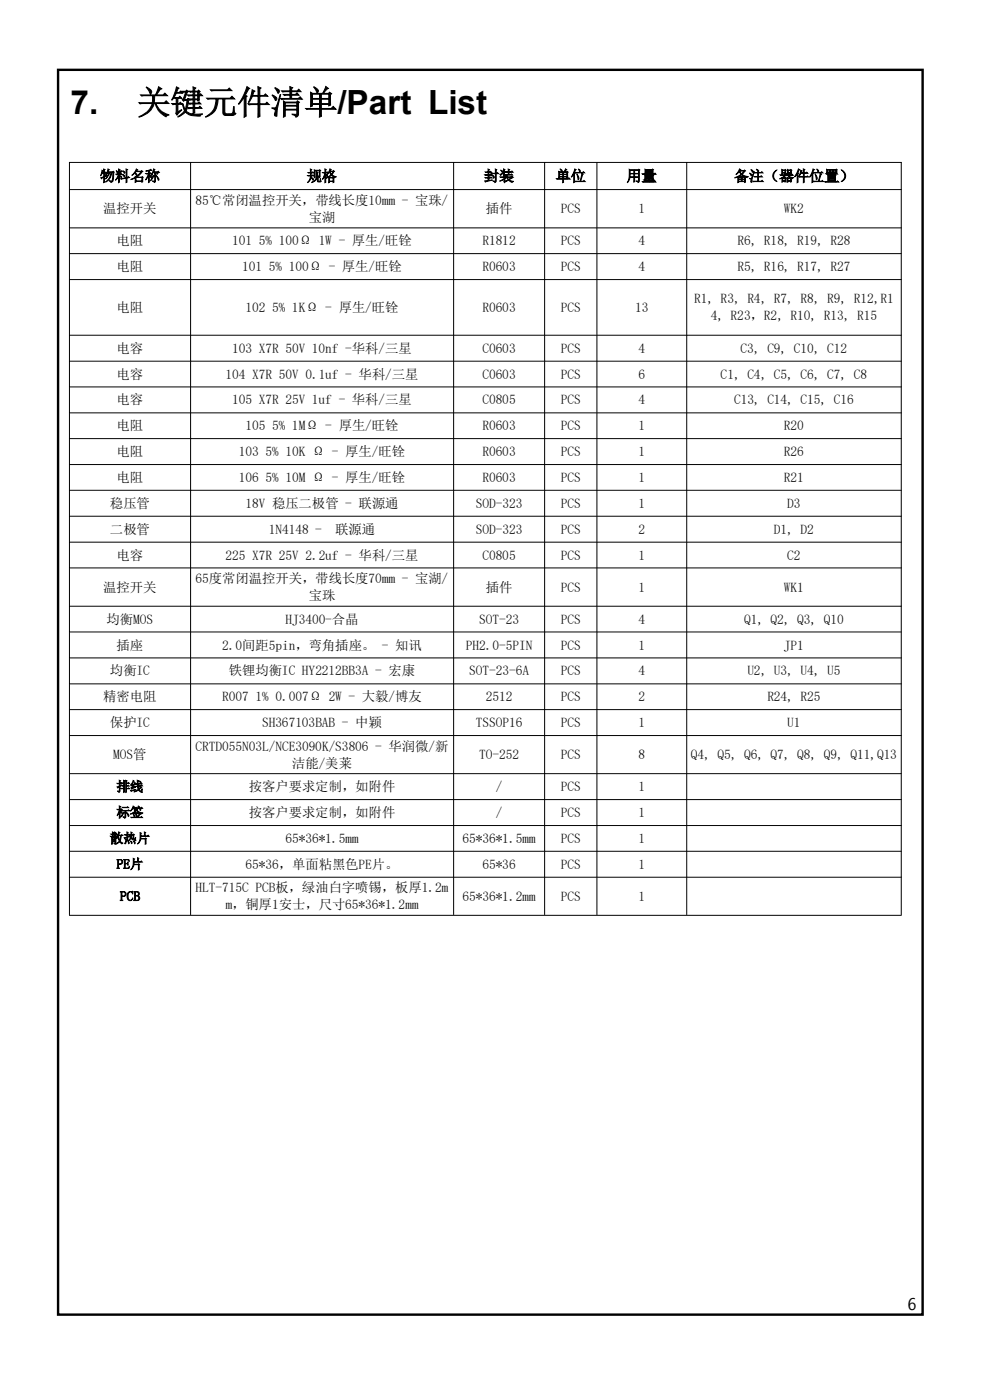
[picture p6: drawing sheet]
<svg xmlns="http://www.w3.org/2000/svg" width="210mm" height="297mm" viewBox="0 0 210 297" stroke-linecap="round" stroke-linejoin="round" font-family="sans-serif">
<defs><g id="words">
<g font-size="7.1">
<text x="15" y="24.2">7.</text>
<text x="29.1" y="24.2">关键元件清单/Part List</text>
</g>
<text font-size="3.5" x="192.5" y="277.9">6</text>
<g font-size="3.2">
<text x="21.2" y="38.4">物料名称</text>
<text x="65.1" y="38.4">规格</text>
<text x="102.7" y="38.4">封装</text>
<text x="117.9" y="38.4">单位</text>
<text x="132.9" y="38.4">用量</text>
<text x="155.7" y="38.4">备注（器件位置）</text>
</g>
<g font-size="2.8">
<text x="21.9" y="45.2">温控开关</text>
<text x="41.5" y="43.4">85℃常闭温控开关，带线长度10mm - 宝珠/</text>
<text x="65.5" y="47">宝湖</text>
<text x="103" y="45.2">插件</text>
<text x="119" y="45.2">PCS</text>
<text x="135.4" y="45.2">1</text>
<text x="166.3" y="45.2">WK2</text>
<text x="24.7" y="52">电阻</text>
<text x="49.2" y="52">101</text>
<text x="54.9" y="52">5% 100Ω 1W - 厚生/旺铨</text>
<text x="102.3" y="52">R1812</text>
<text x="119" y="52">PCS</text>
<text x="135.4" y="52">4</text>
<text x="156.4" y="52">R6, R18, R19, R28</text>
<text x="24.7" y="57.5">电阻</text>
<text x="51.4" y="57.5">101</text>
<text x="57" y="57.5">5% 100Ω - 厚生/旺铨</text>
<text x="102.3" y="57.5">R0603</text>
<text x="119" y="57.5">PCS</text>
<text x="135.4" y="57.5">4</text>
<text x="156.4" y="57.5">R5, R16, R17, R27</text>
<text x="147.2" y="64.3">R1, R3, R4, R7, R8, R9, R12,R1</text>
<text x="24.7" y="66.2">电阻</text>
<text x="52.1" y="66.2">102</text>
<text x="57.7" y="66.2">5% 1KΩ - 厚生/旺铨</text>
<text x="102.3" y="66.2">R0603</text>
<text x="119" y="66.2">PCS</text>
<text x="134.7" y="66.2">13</text>
<text x="150.7" y="68">4, R23，R2, R10, R13, R15</text>
<text x="24.7" y="74.8">电容</text>
<text x="49.2" y="74.8">103 X7R 50V 10nf -华科/三星</text>
<text x="102.3" y="74.8">C0603</text>
<text x="119" y="74.8">PCS</text>
<text x="135.4" y="74.8">4</text>
<text x="157.1" y="74.8">C3, C9, C10, C12</text>
<text x="24.7" y="80.3">电容</text>
<text x="47.8" y="80.3">104 X7R 50V 0.1uf - 华科/三星</text>
<text x="102.3" y="80.3">C0603</text>
<text x="119" y="80.3">PCS</text>
<text x="135.4" y="80.3">6</text>
<text x="152.9" y="80.3">C1, C4, C5, C6, C7, C8</text>
<text x="24.7" y="85.8">电容</text>
<text x="49.2" y="85.8">105 X7R 25V 1uf - 华科/三星</text>
<text x="102.3" y="85.8">C0805</text>
<text x="119" y="85.8">PCS</text>
<text x="135.4" y="85.8">4</text>
<text x="155.7" y="85.8">C13, C14, C15, C16</text>
<text x="24.7" y="91.3">电阻</text>
<text x="52.1" y="91.3">105</text>
<text x="57.7" y="91.3">5% 1MΩ - 厚生/旺铨</text>
<text x="102.3" y="91.3">R0603</text>
<text x="119" y="91.3">PCS</text>
<text x="135.4" y="91.3">1</text>
<text x="166.3" y="91.3">R20</text>
<text x="24.7" y="96.7">电阻</text>
<text x="50.7" y="96.7">103</text>
<text x="56.3" y="96.7">5% 10K Ω - 厚生/旺铨</text>
<text x="102.3" y="96.7">R0603</text>
<text x="119" y="96.7">PCS</text>
<text x="135.4" y="96.7">1</text>
<text x="166.3" y="96.7">R26</text>
<text x="23.3" y="107.7">稳压管</text>
<text x="24.7" y="102.2">电阻</text>
<text x="50.7" y="102.2">106</text>
<text x="52.1" y="107.7">18V 稳压二极管 - 联源通</text>
<text x="56.3" y="102.2">5% 10M Ω - 厚生/旺铨</text>
<text x="100.9" y="107.7">SOD-323</text>
<text x="102.3" y="102.2">R0603</text>
<text x="119" y="102.2">PCS</text>
<text x="119" y="107.7">PCS</text>
<text x="135.4" y="102.2">1</text>
<text x="135.4" y="107.7">1</text>
<text x="166.3" y="102.2">R21</text>
<text x="167" y="107.7">D3</text>
<text x="23.3" y="113.2">二极管</text>
<text x="57" y="113.2">1N4148 -</text>
<text x="71.1" y="113.2">联源通</text>
<text x="100.9" y="113.2">SOD-323</text>
<text x="119" y="113.2">PCS</text>
<text x="135.4" y="113.2">2</text>
<text x="164.2" y="113.2">D1, D2</text>
<text x="24.7" y="118.7">电容</text>
<text x="47.8" y="118.7">225 X7R 25V 2.2uf - 华科/三星</text>
<text x="102.3" y="118.7">C0805</text>
<text x="119" y="118.7">PCS</text>
<text x="135.4" y="118.7">1</text>
<text x="167" y="118.7">C2</text>
<text x="21.9" y="125.5">温控开关</text>
<text x="41.5" y="123.7">65度常闭温控开关，带线长度70mm - 宝湖/</text>
<text x="103" y="125.5">插件</text>
<text x="119" y="125.5">PCS</text>
<text x="135.4" y="125.5">1</text>
<text x="166.3" y="125.5">WK1</text>
<text x="65.5" y="127.3">宝珠</text>
<text x="22.6" y="132.3">均衡MOS</text>
<text x="24.7" y="137.8">插座</text>
<text x="47.1" y="137.8">2.0间距5pin，弯角插座。 - 知讯</text>
<text x="60.5" y="132.3">HJ3400-合晶</text>
<text x="98.8" y="137.8">PH2.0-5PIN</text>
<text x="101.6" y="132.3">SOT-23</text>
<text x="119" y="132.3">PCS</text>
<text x="119" y="137.8">PCS</text>
<text x="135.4" y="132.3">4</text>
<text x="135.4" y="137.8">1</text>
<text x="157.8" y="132.3">Q1, Q2, Q3, Q10</text>
<text x="166.3" y="137.8">JP1</text>
<text x="23.3" y="143.3">均衡IC</text>
<text x="48.6" y="143.3">铁锂均衡IC HY2212BB3A - 宏康</text>
<text x="99.5" y="143.3">SOT-23-6A</text>
<text x="119" y="143.3">PCS</text>
<text x="135.4" y="143.3">4</text>
<text x="158.5" y="143.3">U2, U3, U4, U5</text>
<text x="21.9" y="148.8">精密电阻</text>
<text x="47.1" y="148.8">R007</text>
<text x="54.2" y="148.8">1% 0.007Ω 2W - 大毅/博友</text>
<text x="103" y="148.8">2512</text>
<text x="119" y="148.8">PCS</text>
<text x="135.4" y="148.8">2</text>
<text x="162.8" y="148.8">R24, R25</text>
<text x="23.3" y="154.2">保护IC</text>
<text x="55.6" y="154.2">SH367103BAB - 中颖</text>
<text x="100.9" y="154.2">TSSOP16</text>
<text x="119" y="154.2">PCS</text>
<text x="135.4" y="154.2">1</text>
<text x="167" y="154.2">U1</text>
<text x="24" y="161">MOS管</text>
<text x="41.5" y="159.2">CRTD055N03L/NCE3090K/S3806 - 华润微/新</text>
<text x="101.6" y="161">TO-252</text>
<text x="119" y="161">PCS</text>
<text x="135.4" y="161">8</text>
<text x="146.5" y="161">Q4, Q5, Q6, Q7, Q8, Q9, Q11,Q13</text>
<text x="24.7" y="167.9">排线</text>
<text x="52.8" y="167.9">按客户要求定制，如附件</text>
<text x="61.9" y="162.9">洁能/美莱</text>
<text x="105.2" y="167.9">/</text>
<text x="119" y="167.9">PCS</text>
<text x="135.4" y="167.9">1</text>
<text x="24.7" y="173.3">标签</text>
<text x="52.8" y="173.3">按客户要求定制，如附件</text>
<text x="105.2" y="173.3">/</text>
<text x="119" y="173.3">PCS</text>
<text x="135.4" y="173.3">1</text>
<text x="23.3" y="178.8">散热片</text>
<text x="60.5" y="178.8">65*36*1.5mm</text>
<text x="98.1" y="178.8">65*36*1.5mm</text>
<text x="119" y="178.8">PCS</text>
<text x="135.4" y="178.8">1</text>
<text x="24.7" y="184.3">PE片</text>
<text x="52.1" y="184.3">65*36，单面粘黑色PE片。</text>
<text x="102.3" y="184.3">65*36</text>
<text x="119" y="184.3">PCS</text>
<text x="135.4" y="184.3">1</text>
<text x="25.4" y="191.1">PCB</text>
<text x="41.5" y="189.3">HLT-715C PCB板，绿油白字喷锡，板厚1.2m</text>
<text x="98.1" y="191.1">65*36*1.2mm</text>
<text x="119" y="191.1">PCS</text>
<text x="135.4" y="191.1">1</text>
<text x="47.8" y="192.9">m，铜厚1安士，尺寸65*36*1.2mm</text>
</g>
</g></defs>
<g fill="none" stroke="#000" stroke-width=".21">
<path d="M14.6 34.5h176.7M14.7 34.4v159.7M40.4 34.4v159.7M96.2 34.4v159.7M115.5 34.4v159.7M126.6 34.4v159.7M145.7 34.4v159.7M191.2 34.4v159.7M14.6 40.2h176.7M14.6 48.3h176.7M14.6 53.8h176.7M14.6 59.3h176.7"/>
<path d="M14.6 71.1h176.7M14.6 76.6h176.7M14.6 82.1h176.7M14.6 87.6h176.7M14.6 93h176.7M14.6 98.6h176.7M14.6 104h176.7M14.6 109.5h176.7M14.6 115h176.7M14.6 120.5h176.7M14.6 128.6h176.7M14.6 134.1h176.7"/>
<path d="M14.6 139.6h176.7M14.6 145.1h176.7M14.6 150.5h176.7M14.6 156h176.7M14.6 164.1h176.7M14.6 169.6h176.7M14.6 175.1h176.7M14.6 180.6h176.7M14.6 186.1h176.7M14.6 194.2h176.7"/>
</g>
<path d="M12.3 14.8h183.4v264.1h-183.4z" fill="none" stroke="#000" stroke-width=".51"/>
<use href="#words"/>
</svg>
